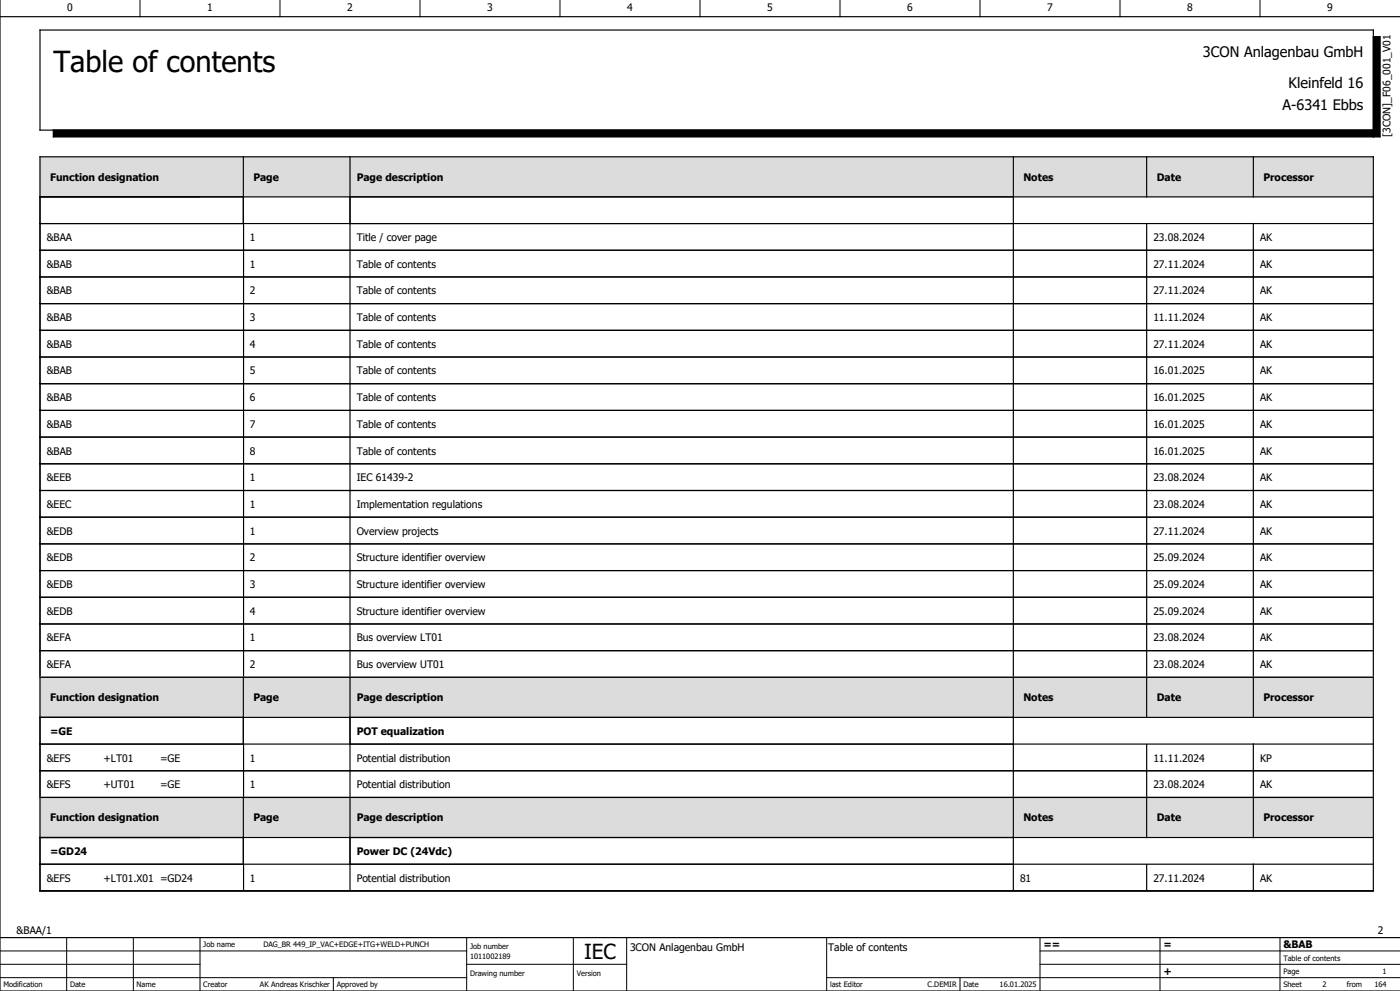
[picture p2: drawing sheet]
<svg xmlns="http://www.w3.org/2000/svg" width="420mm" height="297mm" viewBox="0 0 420 297" stroke-linecap="round" stroke-linejoin="round" font-family="sans-serif">
<defs><g id="words">
<text font-size="8.7" x="16" y="21.7">Table of contents</text>
<text font-size="6.2" x="175.2" y="287.5">IEC</text>
<g font-size="4.3">
<text x="360.9" y="17">3CON Anlagenbau GmbH</text>
<text x="386.6" y="26.4">Kleinfeld 16</text>
<text x="384.8" y="33">A-6341 Ebbs</text>
</g>
<g font-size="3.1">
<text x="20.2" y="3.4">0</text>
<text x="62.2" y="3.4">1</text>
<text x="104.2" y="3.4">2</text>
<text x="146.2" y="3.4">3</text>
<text x="188.2" y="3.4">4</text>
<text x="230.2" y="3.4">5</text>
<text x="272.2" y="3.4">6</text>
<text x="314.2" y="3.4">7</text>
<text x="356.2" y="3.4">8</text>
<text x="398.2" y="3.4">9</text>
<text x="417.1" y="41" transform="rotate(-90 417.1 41)">[3CON]_F06_001_V01</text>
<text x="15" y="54.1">Function designation</text>
<text x="76" y="54.1">Page</text>
<text x="107" y="54.1">Page description</text>
<text x="307" y="54.1">Notes</text>
<text x="347" y="54.1">Date</text>
<text x="379" y="54.1">Processor</text>
<text x="14" y="72.2">&amp;BAA</text>
<text x="75" y="72.2">1</text>
<text x="107" y="72.2">Title / cover page</text>
<text x="346" y="72.2">23.08.2024</text>
<text x="378" y="72.2">AK</text>
<text x="14" y="80.2">&amp;BAB</text>
<text x="75" y="80.2">1</text>
<text x="107" y="80.2">Table of contents</text>
<text x="346" y="80.2">27.11.2024</text>
<text x="378" y="80.2">AK</text>
<text x="14" y="88.2">&amp;BAB</text>
<text x="75" y="88.2">2</text>
<text x="107" y="88.2">Table of contents</text>
<text x="346" y="88.2">27.11.2024</text>
<text x="378" y="88.2">AK</text>
<text x="14" y="96.2">&amp;BAB</text>
<text x="75" y="96.2">3</text>
<text x="107" y="96.2">Table of contents</text>
<text x="346" y="96.2">11.11.2024</text>
<text x="378" y="96.2">AK</text>
<text x="14" y="104.2">&amp;BAB</text>
<text x="75" y="104.2">4</text>
<text x="107" y="104.2">Table of contents</text>
<text x="346" y="104.2">27.11.2024</text>
<text x="378" y="104.2">AK</text>
<text x="14" y="112.2">&amp;BAB</text>
<text x="75" y="112.2">5</text>
<text x="107" y="112.2">Table of contents</text>
<text x="346" y="112.2">16.01.2025</text>
<text x="378" y="112.2">AK</text>
<text x="14" y="120.2">&amp;BAB</text>
<text x="75" y="120.2">6</text>
<text x="107" y="120.2">Table of contents</text>
<text x="346" y="120.2">16.01.2025</text>
<text x="378" y="120.2">AK</text>
<text x="14" y="128.2">&amp;BAB</text>
<text x="75" y="128.2">7</text>
<text x="107" y="128.2">Table of contents</text>
<text x="346" y="128.2">16.01.2025</text>
<text x="378" y="128.2">AK</text>
<text x="14" y="136.2">&amp;BAB</text>
<text x="75" y="136.2">8</text>
<text x="107" y="136.2">Table of contents</text>
<text x="346" y="136.2">16.01.2025</text>
<text x="378" y="136.2">AK</text>
<text x="14" y="144.2">&amp;EEB</text>
<text x="75" y="144.2">1</text>
<text x="107" y="144.2">IEC 61439-2</text>
<text x="346" y="144.2">23.08.2024</text>
<text x="378" y="144.2">AK</text>
<text x="14" y="152.2">&amp;EEC</text>
<text x="75" y="152.2">1</text>
<text x="107" y="152.2">Implementation regulations</text>
<text x="346" y="152.2">23.08.2024</text>
<text x="378" y="152.2">AK</text>
<text x="14" y="160.2">&amp;EDB</text>
<text x="75" y="160.2">1</text>
<text x="107" y="160.2">Overview projects</text>
<text x="346" y="160.2">27.11.2024</text>
<text x="378" y="160.2">AK</text>
<text x="14" y="168.2">&amp;EDB</text>
<text x="75" y="168.2">2</text>
<text x="107" y="168.2">Structure identifier overview</text>
<text x="346" y="168.2">25.09.2024</text>
<text x="378" y="168.2">AK</text>
<text x="14" y="176.2">&amp;EDB</text>
<text x="75" y="176.2">3</text>
<text x="107" y="176.2">Structure identifier overview</text>
<text x="346" y="176.2">25.09.2024</text>
<text x="378" y="176.2">AK</text>
<text x="14" y="184.2">&amp;EDB</text>
<text x="75" y="184.2">4</text>
<text x="107" y="184.2">Structure identifier overview</text>
<text x="346" y="184.2">25.09.2024</text>
<text x="378" y="184.2">AK</text>
<text x="14" y="192.2">&amp;EFA</text>
<text x="75" y="192.2">1</text>
<text x="107" y="192.2">Bus overview LT01</text>
<text x="346" y="192.2">23.08.2024</text>
<text x="378" y="192.2">AK</text>
<text x="14" y="200.2">&amp;EFA</text>
<text x="75" y="200.2">2</text>
<text x="107" y="200.2">Bus overview UT01</text>
<text x="346" y="200.2">23.08.2024</text>
<text x="378" y="200.2">AK</text>
<text x="15" y="210.1">Function designation</text>
<text x="76" y="210.1">Page</text>
<text x="107" y="210.1">Page description</text>
<text x="307" y="210.1">Notes</text>
<text x="347" y="210.1">Date</text>
<text x="379" y="210.1">Processor</text>
<text x="15" y="220.2">=GE</text>
<text x="107" y="220.2">POT equalization</text>
<text x="14" y="228.2">&amp;EFS</text>
<text x="31" y="228.2">+LT01</text>
<text x="48" y="228.2">=GE</text>
<text x="75" y="228.2">1</text>
<text x="107" y="228.2">Potential distribution</text>
<text x="346" y="228.2">11.11.2024</text>
<text x="378" y="228.2">KP</text>
<text x="14" y="236.2">&amp;EFS</text>
<text x="31" y="236.2">+UT01</text>
<text x="48" y="236.2">=GE</text>
<text x="75" y="236.2">1</text>
<text x="107" y="236.2">Potential distribution</text>
<text x="346" y="236.2">23.08.2024</text>
<text x="378" y="236.2">AK</text>
<text x="15" y="246.1">Function designation</text>
<text x="76" y="246.1">Page</text>
<text x="107" y="246.1">Page description</text>
<text x="307" y="246.1">Notes</text>
<text x="347" y="246.1">Date</text>
<text x="379" y="246.1">Processor</text>
<text x="15" y="256.2">=GD24</text>
<text x="107" y="256.2">Power DC (24Vdc)</text>
<text x="14" y="264.2">&amp;EFS</text>
<text x="31" y="264.2">+LT01.X01 =GD24</text>
<text x="75" y="264.2">1</text>
<text x="107" y="264.2">Potential distribution</text>
<text x="306" y="264.2">81</text>
<text x="346" y="264.2">27.11.2024</text>
<text x="378" y="264.2">AK</text>
<text x="5" y="280">&amp;BAA/1</text>
<text x="413.3" y="280">2</text>
<text x="189" y="285">3CON Anlagenbau GmbH</text>
<text x="248.5" y="284.9">Table of contents</text>
<text x="313" y="284.2">==</text>
<text x="349" y="284.2">=</text>
<text x="385" y="284.2">&amp;BAB</text>
<text x="349" y="292.2">+</text>
</g>
<g font-size="2.2">
<text x="61" y="283.9">Job name</text>
<text x="79" y="283.9">DAG_BR 449_IP_VAC+EDGE+ITG+WELD+PUNCH</text>
<text x="141" y="287.4">1011002189</text>
<text x="141" y="284.4">Job number</text>
<text x="385" y="287.9">Table of contents</text>
<text x="141" y="292.4">Drawing number</text>
<text x="173" y="292.4">Version</text>
<text x="385" y="291.9">Page</text>
<text x="414.8" y="291.9">1</text>
<text x="1" y="295.9">Modification</text>
<text x="21" y="295.9">Date</text>
<text x="41" y="295.9">Name</text>
<text x="61" y="295.9">Creator</text>
<text x="78" y="295.9">AK Andreas Krischker</text>
<text x="101" y="295.9">Approved by</text>
<text x="249" y="295.9">last Editor</text>
<text x="278.3" y="295.9">C.DEMIR</text>
<text x="289" y="295.9">Date</text>
<text x="299.9" y="295.9">16.01.2025</text>
<text x="385" y="295.9">Sheet</text>
<text x="396.8" y="295.9">2</text>
<text x="404" y="295.9">from</text>
<text x="412.3" y="295.9">164</text>
</g>
</g></defs>
<g fill="none" stroke="#000" stroke-width=".3">
<path d="M42 0v5M84 0v5M126 0v5M168 0v5M210 0v5M252 0v5M294 0v5M336 0v5M378 0v5M412 39h-396v2h398v-30h-2v30M0 293h140M0 289h60"/>
<path d="M0 285h140M20 281v16M40 281v16M60 281v16M100 293v3.9M140 289h48M140 281v16M172 281v16M188 281v16M248 293h171.9M248 281v16M288 293v3.9"/>
<path d="M312 289h107.9M312 281v16M348 281v16M384 281v16M420 285h-108"/>
</g>
<g fill="none" stroke="#000" stroke-width=".35">
<path d="M0 0v297h420M0 5h420M12 9h400v30h-400zM12 47h400v220h-400zM12 59h400M73 47v20M105 47v20M304 47v20M344 47v12M376 47v12M12 67h400M12 75h400"/>
<path d="M73.1 67.2v7.6M73.1 75.2v7.7M105 67.2v7.6M105 75.2v7.7M304 67.2v7.6M304 75.2v7.7M344 67.2v7.6M344 75.2v7.7M376 67v148M12 83h400M12 91h400M12 99h400"/>
<path d="M73.1 83.2v7.7M73.1 91.2v7.7M73.1 99.1v7.8M105 83.2v7.7M105 91.2v7.7M105 99.1v7.8M304 83.2v7.7M304 91.2v7.7M304 99.1v7.8M344 83.2v7.7M344 91.2v7.7M344 99.1v7.8"/>
<path d="M12 107h400M12 115h400M73.1 107.2v7.6M73.1 115.2v7.6M105 107.2v7.6M105 115.2v7.6M304 107.2v7.6M304 115.2v7.6M344 107.2v7.6M344 115.2v7.6M12 123h400M12 131h400"/>
<path d="M12 139h400M73.1 123.2v7.7M73.1 131.2v7.7M73.1 139.2v7.7M105 123.2v7.7M105 131.2v7.7M105 139.2v7.7M304 123.2v7.7M304 131.2v7.7M304 139.2v7.7M344 123.2v7.7M344 131.2v7.7"/>
<path d="M344 139.2v7.7M12 147h400M12 155h400M73.1 147.1v7.8M73.1 155.1v7.7M105 147.1v7.8M105 155.1v7.7M304 147.1v7.8M304 155.1v7.7M344 147.1v7.8M344 155.1v7.7M12 163h400"/>
<path d="M12 171h400M12 179h400M73.1 163.2v7.6M73.1 171.2v7.7M73.1 179.2v7.7M105 163.2v7.6M105 171.2v7.7M105 179.2v7.7M304 163.2v7.6M304 171.2v7.7M304 179.2v7.7M344 163.2v7.6"/>
<path d="M344 171.2v7.7M344 179.2v7.7M12 187h400M12 195h400M73.1 187.2v7.7M73.1 195.1v7.8M105 187.2v7.7M105 195.1v7.8M304 187.2v7.7M304 195.1v7.8M344 187.2v7.7M344 195.1v7.8"/>
<path d="M12 203h400M12 215h400M73 203v20M105 203v20M304 203v20M344 203v12M12 231h400M12 239h400M12 223h400M73 239v20M73.1 223.1v7.8M73.1 231.2v7.6"/>
<path d="M105 223.1v7.8M105 231.2v7.6M105 239v20M304 223.1v7.8M304 231.2v7.6M304 239v20M344 223.1v7.8M344 231.2v7.6M344 239v12M376 223v28M12 251h400M12 259h400"/>
<path d="M73.1 259.2v7.7M105 259.2v7.7M304 259.2v7.7M344 259.2v7.7M376 259v8M0 281h420"/>
</g>
<path d="M16 39h396v2h-396zM412 11h2v30h-2z" fill="#000" stroke="#000" stroke-width=".3"/>
<g fill="#dcdcdc" stroke="#dcdcdc" stroke-width=".3">
<path d="M12 47h400v12h-400z"/>
<path d="M12 203h400v12h-400z"/>
<path d="M12 239h400v12h-400z"/>
</g>
<path d="M12 47h400v12h-400zM12 203h400v12h-400zM12 239h400v12h-400z" fill="none" stroke="#dcdcdc" stroke-width=".35"/>
<use href="#words"/>
</svg>
